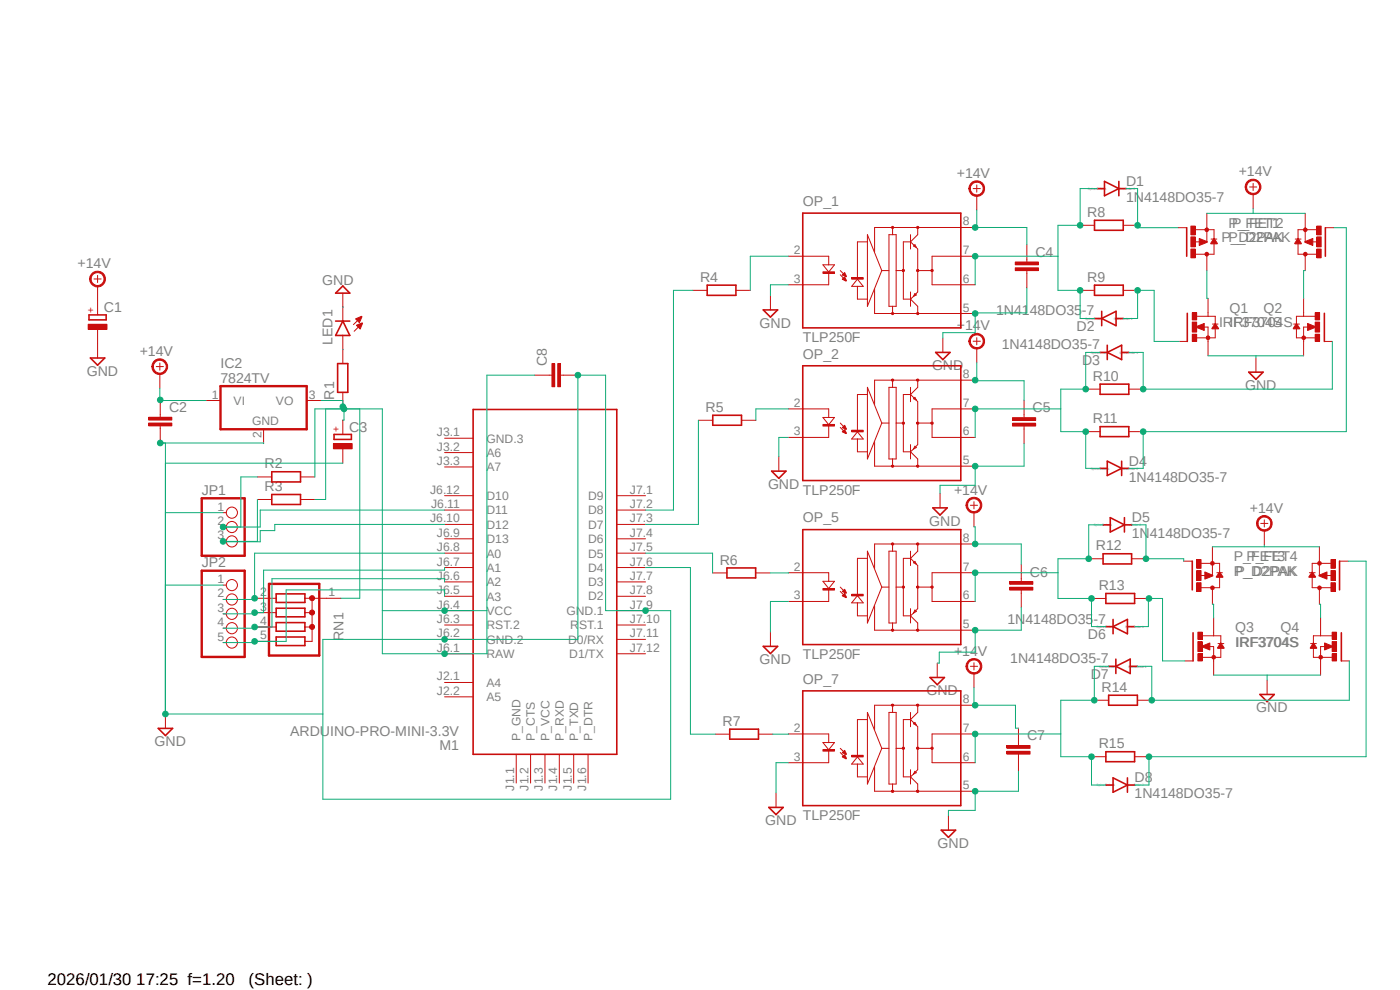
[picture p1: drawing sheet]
<svg xmlns="http://www.w3.org/2000/svg" width="297mm" height="210mm" viewBox="0 0 297 210" stroke-linecap="round" stroke-linejoin="round" font-family="sans-serif">
<defs><g id="words">
<g font-size="3.6">
<text x="10.1" y="209">2026/01/30 17:25 f=1.20</text>
<text x="52.7" y="209">(Sheet: )</text>
</g>
<g font-size="3" fill="#808080">
<text x="203" y="37.7">+14V</text>
<text x="238.9" y="39.4">D1</text>
<text x="262.8" y="37.4">+14V</text>
<text x="170.4" y="43.7">OP_1</text>
<text x="230.7" y="46">R8</text>
<text x="238.9" y="42.8">1N4148DO35-7</text>
<text x="259.1" y="51.4">P_D2PAK</text>
<text x="260.6" y="48.3">P_FET1</text>
<text x="261.4" y="48.3">P_FET2</text>
<text x="16.5" y="56.9">+14V</text>
<text x="148.5" y="59.8">R4</text>
<text x="219.7" y="54.5">C4</text>
<text x="230.7" y="59.8">R9</text>
<text x="68.4" y="60.5">GND</text>
<text x="22.1" y="66.3">C1</text>
<text x="161.2" y="69.6">GND</text>
<text x="203" y="70.1">+14V</text>
<text x="211.3" y="66.9">1N4148DO35-7</text>
<text x="228.4" y="70.3">D2</text>
<text x="260.9" y="69.4">IRF3704S</text>
<text x="260.9" y="66.3">Q1</text>
<text x="268" y="66.3">Q2</text>
<text x="29.6" y="75.5">+14V</text>
<text x="70.6" y="73.2" transform="rotate(-90 70.6 73.2)">LED1</text>
<text x="116" y="77.7" transform="rotate(-90 116 77.7)">C8</text>
<text x="170.4" y="72.6">TLP250F</text>
<text x="170.4" y="76.1">OP_2</text>
<text x="212.5" y="74.1">1N4148DO35-7</text>
<text x="229.6" y="77.5">D3</text>
<text x="18.4" y="79.8">GND</text>
<text x="46.8" y="81.2">7824TV</text>
<text x="46.8" y="78.1">IC2</text>
<text x="197.7" y="78.6">GND</text>
<text x="231.9" y="80.8">R10</text>
<text x="264.2" y="82.8">GND</text>
<text x="35.9" y="87.5">C2</text>
<text x="70.9" y="84.8" transform="rotate(-90 70.9 84.8)">R1</text>
<text x="149.7" y="87.4">R5</text>
<text x="219.1" y="87.5">C5</text>
<text x="231.9" y="89.8">R11</text>
<text x="74.1" y="91.6">C3</text>
<text x="56.1" y="99.4">R2</text>
<text x="239.5" y="98.8">D4</text>
<text x="42.8" y="104.9">JP1</text>
<text x="56.1" y="104.2">R3</text>
<text x="162.9" y="103.8">GND</text>
<text x="170.4" y="105">TLP250F</text>
<text x="202.4" y="104.9">+14V</text>
<text x="239.5" y="102.2">1N4148DO35-7</text>
<text x="170.4" y="110.8">OP_5</text>
<text x="197.1" y="111.5">GND</text>
<text x="240.1" y="110.8">D5</text>
<text x="265.2" y="108.8">+14V</text>
<text x="152.7" y="119.8">R6</text>
<text x="232.5" y="116.8">R12</text>
<text x="240.1" y="114.1">1N4148DO35-7</text>
<text x="261.8" y="119">P_FET3</text>
<text x="264.4" y="119">P_FET4</text>
<text x="42.8" y="120.4">JP2</text>
<text x="218.5" y="122.3">C6</text>
<text x="233.1" y="125.1">R13</text>
<text x="261.8" y="122.1">P_D2PAK</text>
<text x="72.9" y="135.9" transform="rotate(-90 72.9 135.9)">RN1</text>
<text x="213.7" y="132.3">1N4148DO35-7</text>
<text x="230.8" y="135.6">D6</text>
<text x="262" y="137.2">IRF3704S</text>
<text x="262" y="134.1">Q3</text>
<text x="271.7" y="134.1">Q4</text>
<text x="161.2" y="140.9">GND</text>
<text x="170.4" y="139.8">TLP250F</text>
<text x="202.4" y="139.1">+14V</text>
<text x="214.3" y="140.7">1N4148DO35-7</text>
<text x="170.4" y="145">OP_7</text>
<text x="196.6" y="147.5">GND</text>
<text x="231.4" y="144">D7</text>
<text x="233.7" y="146.7">R14</text>
<text x="153.3" y="153.9">R7</text>
<text x="266.5" y="151.1">GND</text>
<text x="32.8" y="158.3">GND</text>
<text x="61.6" y="156">ARDUINO-PRO-MINI-3.3V</text>
<text x="93.2" y="159.1">M1</text>
<text x="217.9" y="157.1">C7</text>
<text x="233.1" y="158.7">R15</text>
<text x="240.7" y="165.9">D8</text>
<text x="170.4" y="173.9">TLP250F</text>
<text x="240.7" y="169.3">1N4148DO35-7</text>
<text x="162.3" y="175.1">GND</text>
<text x="198.9" y="179.9">GND</text>
</g>
<g font-size="2.6" fill="#808080">
<text x="204.3" y="47.8">8</text>
<text x="168.4" y="53.9">2</text>
<text x="204.3" y="53.9">7</text>
<text x="168.4" y="60">3</text>
<text x="204.3" y="60">6</text>
<text x="204.3" y="66.1">5</text>
<text x="204.3" y="80.2">8</text>
<text x="44.9" y="84.5">1</text>
<text x="49.6" y="85.9">VI</text>
<text x="58.5" y="85.9">VO</text>
<text x="65.5" y="84.5">3</text>
<text x="168.4" y="86.3">2</text>
<text x="204.3" y="86.3">7</text>
<text x="53.5" y="90.2">GND</text>
<text x="55.5" y="92.9" transform="rotate(-90 55.5 92.9)">2</text>
<text x="92.7" y="95.6">J3.2</text>
<text x="92.7" y="92.5">J3.1</text>
<text x="103.2" y="93.9">GND.3</text>
<text x="168.4" y="92.4">3</text>
<text x="204.3" y="92.4">6</text>
<text x="92.7" y="98.6">J3.3</text>
<text x="103.2" y="100">A7</text>
<text x="103.2" y="96.9">A6</text>
<text x="204.3" y="98.5">5</text>
<text x="91.2" y="104.7">J6.12</text>
<text x="91.4" y="107.8">J6.11</text>
<text x="103.2" y="106.1">D10</text>
<text x="124.8" y="106.1">D9</text>
<text x="133.6" y="107.8">J7.2</text>
<text x="133.6" y="104.7">J7.1</text>
<text x="46.1" y="108.3">1</text>
<text x="46.1" y="111.4">2</text>
<text x="91.2" y="110.8">J6.10</text>
<text x="92.7" y="113.9">J6.9</text>
<text x="103.2" y="112.2">D12</text>
<text x="103.2" y="109.1">D11</text>
<text x="124.8" y="112.2">D7</text>
<text x="124.8" y="109.1">D8</text>
<text x="133.6" y="113.9">J7.4</text>
<text x="133.6" y="110.8">J7.3</text>
<text x="46.1" y="114.4">3</text>
<text x="92.7" y="120">J6.7</text>
<text x="92.7" y="116.9">J6.8</text>
<text x="103.2" y="118.3">A0</text>
<text x="103.2" y="115.2">D13</text>
<text x="124.8" y="118.3">D5</text>
<text x="124.8" y="115.2">D6</text>
<text x="133.6" y="120">J7.6</text>
<text x="133.6" y="116.9">J7.5</text>
<text x="204.3" y="115">8</text>
<text x="46.1" y="123.7">1</text>
<text x="92.7" y="123">J6.6</text>
<text x="103.2" y="124.4">A2</text>
<text x="103.2" y="121.3">A1</text>
<text x="124.8" y="124.3">D3</text>
<text x="124.8" y="121.3">D4</text>
<text x="133.6" y="123">J7.7</text>
<text x="168.4" y="121.1">2</text>
<text x="204.3" y="121.1">7</text>
<text x="46.1" y="126.7">2</text>
<text x="46.1" y="129.8">3</text>
<text x="55.2" y="126.5">2</text>
<text x="55.2" y="129.5">3</text>
<text x="69.7" y="126.5">1</text>
<text x="92.7" y="129.1">J6.4</text>
<text x="92.7" y="126.1">J6.5</text>
<text x="103.2" y="130.5">VCC</text>
<text x="103.2" y="127.4">A3</text>
<text x="120.2" y="130.4">GND.1</text>
<text x="124.8" y="127.4">D2</text>
<text x="133.6" y="129.1">J7.9</text>
<text x="133.6" y="126.1">J7.8</text>
<text x="168.4" y="127.2">3</text>
<text x="204.3" y="127.2">6</text>
<text x="46.1" y="132.8">4</text>
<text x="46.1" y="135.9">5</text>
<text x="55.2" y="132.5">4</text>
<text x="55.2" y="135.6">5</text>
<text x="92.7" y="135.2">J6.2</text>
<text x="92.7" y="132.2">J6.3</text>
<text x="103.2" y="136.5">GND.2</text>
<text x="103.2" y="133.5">RST.2</text>
<text x="120.5" y="136.5">D0/RX</text>
<text x="121" y="133.5">RST.1</text>
<text x="133.6" y="135.2">J7.11</text>
<text x="133.6" y="132.2">J7.10</text>
<text x="204.3" y="133.3">5</text>
<text x="92.7" y="138.3">J6.1</text>
<text x="103.2" y="139.6">RAW</text>
<text x="120.8" y="139.6">D1/TX</text>
<text x="133.6" y="138.3">J7.12</text>
<text x="92.7" y="144.4">J2.1</text>
<text x="92.7" y="147.4">J2.2</text>
<text x="103.2" y="145.7">A4</text>
<text x="103.2" y="148.7">A5</text>
<text x="204.3" y="149.2">8</text>
<text x="168.4" y="155.3">2</text>
<text x="204.3" y="155.3">7</text>
<text x="110.4" y="157.2" transform="rotate(-90 110.4 157.2)">P_GND</text>
<text x="113.5" y="157.2" transform="rotate(-90 113.5 157.2)">P_CTS</text>
<text x="116.5" y="157.2" transform="rotate(-90 116.5 157.2)">P_VCC</text>
<text x="119.6" y="157.2" transform="rotate(-90 119.6 157.2)">P_RXD</text>
<text x="122.6" y="157.2" transform="rotate(-90 122.6 157.2)">P_TXD</text>
<text x="125.7" y="157.2" transform="rotate(-90 125.7 157.2)">P_DTR</text>
<text x="168.4" y="161.3">3</text>
<text x="204.3" y="161.3">6</text>
<text x="109.1" y="167.7" transform="rotate(-90 109.1 167.7)">J1.1</text>
<text x="112.1" y="167.7" transform="rotate(-90 112.1 167.7)">J1.2</text>
<text x="115.2" y="167.7" transform="rotate(-90 115.2 167.7)">J1.3</text>
<text x="118.2" y="167.7" transform="rotate(-90 118.2 167.7)">J1.4</text>
<text x="121.3" y="167.7" transform="rotate(-90 121.3 167.7)">J1.5</text>
<text x="124.3" y="167.7" transform="rotate(-90 124.3 167.7)">J1.6</text>
<text x="204.3" y="167.4">5</text>
</g>
<g font-size="2.1" fill="#c90d0c">
<text x="20" y="66.3" transform="rotate(-90 20 66.3)">+</text>
<text x="72" y="91.7" transform="rotate(-90 72 91.7)">+</text>
</g>
<g font-size=".7" fill="#808080">
<text x="230.8" y="40.3">SpiceOrder 1</text>
<text x="236.9" y="40.3">SpiceOrder 2</text>
<text x="230.2" y="67.8">SpiceOrder 2</text>
<text x="236.3" y="67.8">SpiceOrder 1</text>
<text x="231.4" y="75">SpiceOrder 2</text>
<text x="237.5" y="75">SpiceOrder 1</text>
<text x="231.4" y="99.6">SpiceOrder 1</text>
<text x="237.5" y="99.6">SpiceOrder 2</text>
<text x="232" y="111.6">SpiceOrder 1</text>
<text x="238.1" y="111.6">SpiceOrder 2</text>
<text x="232.6" y="133.2">SpiceOrder 2</text>
<text x="238.7" y="133.2">SpiceOrder 1</text>
<text x="233.2" y="141.6">SpiceOrder 2</text>
<text x="239.3" y="141.6">SpiceOrder 1</text>
<text x="232.6" y="166.8">SpiceOrder 1</text>
<text x="238.7" y="166.8">SpiceOrder 2</text>
</g>
</g></defs>
<path d="M15.7 34.3l275.8 146.4M291.5 34.3l-275.8 146.4" fill="none" stroke="#fff" stroke-width=".21"/>
<path d="M18.9 66.8h3.6v1.1h-3.6z" fill="none" stroke="#c90d0c" stroke-width=".34"/>
<path d="M18.7 68.8h4v1.1h-4z" fill-rule="evenodd" fill="#c90d0c"/>
<g fill="none" stroke="#c90d0c" stroke-width=".21">
<path d="M19.9 59.2h1.6M20.7 58.4v1.5M18.7 68.8h4v1.1h-4zM20.7 63.8v3M20.7 69.8v3.1M47.3 108.8h.7M47.3 111.8h.7M47.3 114.9h.7M47.3 124.1h.7M47.3 127.2h.7M47.3 130.2h.7M47.3 133.3h.7"/>
<path d="M47.3 136.3h.7"/>
<circle cx="49.2" cy="108.8" r="1.18"/>
<circle cx="49.2" cy="114.9" r="1.18"/>
<circle cx="49.2" cy="111.8" r="1.18"/>
<circle cx="49.2" cy="133.3" r="1.18"/>
<circle cx="49.2" cy="127.2" r="1.18"/>
<circle cx="49.2" cy="130.2" r="1.18"/>
<circle cx="49.2" cy="124.1" r="1.18"/>
<circle cx="49.2" cy="136.3" r="1.18"/>
</g>
<path d="M42.8 105.7h9.1v12.2h-9.1zM42.8 121.1h9.1v18.3h-9.1z" fill="none" stroke="#c90d0c" stroke-width=".51"/>
<path d="M19.8 57.8a1.69 1.69 0 0 1 2.5 .8 1.69 1.69 0 0 1-1.3 2.3 1.69 1.69 0 0 1-2-1.7h.3a1.38 1.38 0 0 1 1.9-1.3 1.38 1.38 0 0 1 .4 2.3 1.38 1.38 0 0 1-2.2-.6l-.1-.4h-.3l.1-.6z" fill-rule="evenodd" fill="#c90d0c"/>
<g fill="none" stroke="#c90d0c" stroke-width=".21">
<path d="M19.8 57.8a1.69 1.69 0 0 1 2.5 .8 1.69 1.69 0 0 1-1.3 2.3 1.69 1.69 0 0 1-2-1.7h.3a1.38 1.38 0 0 1 1.9-1.3 1.38 1.38 0 0 1 .4 2.3 1.38 1.38 0 0 1-2.2-.6l-.1-.4h-.3l.1-.6zM20.7 60.7v3.1M20.7 72.9v3M34 87.9v.6M34 90.3v.6M94.3 99.1h6.1M94.3 96h6.1M94.3 93h6.1M94.3 117.3h6.1M94.3 114.3h6.1M94.3 111.3h6.1M94.3 108.2h6.1"/>
<path d="M94.3 105.2h6.1M130.9 117.3h6M130.9 114.3h6M130.9 111.3h6M130.9 108.2h6M130.9 105.2h6M94.3 138.7h6.1M94.3 135.6h6.1M94.3 132.6h6.1M94.3 129.5h6.1M94.3 126.5h6.1M94.3 123.4h6.1"/>
<path d="M94.3 120.4h6.1M130.9 138.7h6M130.9 135.6h6M130.9 132.6h6M130.9 129.5h6M130.9 126.5h6M130.9 123.4h6M130.9 120.4h6M94.3 144.8h6.1M94.3 147.8h6.1M109.5 160v6.1M112.6 160v6.1"/>
<path d="M115.6 160v6.1M118.7 160v6.1M121.7 160v6.1M124.8 160v6.1"/>
</g>
<path d="M19.2 75.9h3l-1.5 1.6zM100.4 86.9h30.5v73.1h-30.5z" fill="none" stroke="#c90d0c" stroke-width=".34"/>
<path d="M31.5 89.7h4.9v.6h-4.9z" fill-rule="evenodd" fill="#c90d0c"/>
<path d="M31.5 89.7h4.9v.6h-4.9z" fill="none" stroke="#c90d0c" stroke-width=".21"/>
<path d="M31.5 88.5h4.9v.6h-4.9z" fill-rule="evenodd" fill="#c90d0c"/>
<path d="M33.1 77.8h1.6M33.9 77v1.5M31.5 88.5h4.9v.6h-4.9zM34 84.8v3.1M34 90.9v3.1" fill="none" stroke="#c90d0c" stroke-width=".21"/>
<path d="M32.6 76.8a1.69 1.69 0 0 1 2.7 0 1.69 1.69 0 0 1-.9 2.6 1.69 1.69 0 0 1-2.2-1.6h.3a1.38 1.38 0 0 1 1.9-1.3 1.38 1.38 0 0 1 .4 2.3 1.38 1.38 0 0 1-2.2-.6l-.1-.4h-.3z" fill-rule="evenodd" fill="#c90d0c"/>
<path d="M32.6 76.8a1.69 1.69 0 0 1 2.7 0 1.69 1.69 0 0 1-.9 2.6 1.69 1.69 0 0 1-2.2-1.6h.3a1.38 1.38 0 0 1 1.9-1.3 1.38 1.38 0 0 1 .4 2.3 1.38 1.38 0 0 1-2.2-.6l-.1-.4h-.3zM33.9 79.3v3M72.7 65.1v3M72.7 71.2v3M76.7 67.2l-1.7 1.7M76.8 68.6l-1.7 1.7M35.1 151.5v3" fill="none" stroke="#c90d0c" stroke-width=".21"/>
<path d="M71.2 68.1h3M72.7 68.1l1.5 3.1h-3zM33.6 154.5h3l-1.5 1.5z" fill="none" stroke="#c90d0c" stroke-width=".34"/>
<path d="M75.6 69l1.2-.5 .1 .1-.5 1.2z" fill-rule="evenodd" fill="#c90d0c"/>
<path d="M75.6 69l1.2-.5 .1 .1-.5 1.2z" fill="none" stroke="#c90d0c" stroke-width=".21"/>
<path d="M75.4 67.6l1.3-.5 .1 .1-.6 1.3z" fill-rule="evenodd" fill="#c90d0c"/>
<path d="M72.7 62.2v3M75.4 67.6l1.3-.5 .1 .1-.6 1.3z" fill="none" stroke="#c90d0c" stroke-width=".21"/>
<path d="M71.2 62.2l1.5-1.5 1.5 1.5zM70.9 92.2h3.6v1h-3.6z" fill="none" stroke="#c90d0c" stroke-width=".34"/>
<path d="M70.7 94.1h4v1.1h-4z" fill-rule="evenodd" fill="#c90d0c"/>
<g fill="none" stroke="#c90d0c" stroke-width=".21">
<path d="M170.3 54.4h5.5v1.8M174.6 56.2h2.4l-1.2 1.5zM175.8 58v2.4h-5.5M178.3 58.3l1.2 1.2M178.3 57.4l1.2 1.2M181.9 59.2l1.2 1.5h-2.4zM184 51.3h-2.1v7.9M184 49.8l3.1 7.6-3.1 7.6zM187.1 57.4h1.5M188.6 49.8h1.5v15.2h-1.5zM189.4 48.3v1.5M190.1 57.4h1.5"/>
<path d="M193.2 51.3h-1.6v12.2h1.6M193.2 49.8v3M193.2 51.3l1.2 1.2M193.8 52.2l.3-.3 .3 .6zM194.4 52.5l.3 .3v9.1l-.9 1M194.7 57.4h3M194.7 48.3v1.5l-1.5 1.5M203.8 48.3h-18.3v5.1M203.8 54.4h-6.1v6h6.1M181.9 60.7v2.8h2.1M185.5 61.3v5.2h18.3M189.4 65v1.5"/>
<path d="M193.2 61.9v3.1M193.2 63.5l1.5 1.5v1.5M193.8 62.9l-.6 .6M194.1 62.3l.3 .3-.6 .3zM70.7 94.1h4v1.1h-4zM72.7 89.1v3.1M72.7 95.2v3.1"/>
</g>
<path d="M170.3 45.2h33.5v24.4h-33.5z" fill="none" stroke="#c90d0c" stroke-width=".34"/>
<path d="M197.6 57.2h.3v.4h-.3l-.1-.2h.3h-.3z" fill-rule="evenodd" fill="#c90d0c"/>
<path d="M197.6 57.2h.3v.4h-.3l-.1-.2h.3h-.3z" fill="none" stroke="#c90d0c" stroke-width=".21"/>
<path d="M194.5 48.1h.4v.3h-.4l-.1-.1h.4h-.4z" fill-rule="evenodd" fill="#c90d0c"/>
<path d="M194.5 48.1h.4v.3h-.4l-.1-.1h.4h-.4z" fill="none" stroke="#c90d0c" stroke-width=".21"/>
<path d="M194.5 66.3h.4v.4h-.4l-.1-.2h.4h-.4z" fill-rule="evenodd" fill="#c90d0c"/>
<path d="M194.5 66.3h.4v.4h-.4l-.1-.2h.4h-.4z" fill="none" stroke="#c90d0c" stroke-width=".21"/>
<path d="M189.2 66.3h.3v.4h-.3l-.1-.2h.3h-.3z" fill-rule="evenodd" fill="#c90d0c"/>
<path d="M189.2 66.3h.3v.4h-.3l-.1-.2h.3h-.3z" fill="none" stroke="#c90d0c" stroke-width=".21"/>
<path d="M191.5 57.2h.3v.4h-.3l-.1-.2h.3h-.3z" fill-rule="evenodd" fill="#c90d0c"/>
<path d="M191.5 57.2h.3v.4h-.3l-.1-.2h.3h-.3z" fill="none" stroke="#c90d0c" stroke-width=".21"/>
<path d="M189.2 48.1h.3v.3h-.3l-.1-.1h.3h-.3z" fill-rule="evenodd" fill="#c90d0c"/>
<path d="M189.2 48.1h.3v.3h-.3l-.1-.1h.3h-.3z" fill="none" stroke="#c90d0c" stroke-width=".21"/>
<path d="M194.5 57.2h.4v.4h-.4l-.1-.2h.4h-.4z" fill-rule="evenodd" fill="#c90d0c"/>
<path d="M167.3 54.4h3M174.6 57.7h2.4v.3h-2.4zM180.7 58.9h2.4v.3h-2.4zM194.5 57.2h.4v.4h-.4l-.1-.2h.4h-.4zM203.8 54.4h3.1M203.8 48.3h3.1M167.3 60.4h3M203.8 60.4h3.1M203.8 66.5h3.1" fill="none" stroke="#c90d0c" stroke-width=".21"/>
<path d="M174.6 57.8h2.4M180.7 59.1h2.4" fill="none" stroke="#c90d0c" stroke-width=".34"/>
<path d="M178.7 59.2l.5-.4 .4 .7-.1 .1z" fill-rule="evenodd" fill="#c90d0c"/>
<path d="M178.7 59.2l.5-.4 .4 .7-.1 .1z" fill="none" stroke="#c90d0c" stroke-width=".21"/>
<path d="M178.7 58.3l.5-.5 .4 .8-.1 .1z" fill-rule="evenodd" fill="#c90d0c"/>
<g fill="none" stroke="#c90d0c" stroke-width=".21">
<path d="M178.7 58.3l.5-.5 .4 .8-.1 .1zM170.3 86.7h5.5v1.9M174.6 88.6h2.4l-1.2 1.5zM175.8 90.4v2.4h-5.5M178.3 90.7l1.2 1.2M178.3 89.7l1.2 1.3M181.9 91.6l1.2 1.5h-2.4zM181.9 93.1v2.7h2.1M184 83.7h-2.1v7.9M184 82.2l3.1 7.5-3.1 7.7zM185.5 93.7v5.2h18.3M187.1 89.7h1.5"/>
<path d="M188.6 82.2h1.5v15.2h-1.5zM189.4 80.6v1.6M189.4 97.4v1.5M190.1 89.7h1.5M193.2 83.7h-1.6v12.1h1.6M193.2 82.2v3M193.2 94.3v3.1M193.2 83.7l1.2 1.2M193.2 95.8l1.5 1.6v1.5M193.8 95.2l-.6 .6M193.8 84.6l.3-.3 .3 .6zM194.1 94.7l.3 .3-.6 .2z"/>
<path d="M194.4 84.9l.3 .3v9.1l-.9 .9M194.7 89.7h3M194.7 80.6v1.6l-1.5 1.5M203.8 80.6h-18.3v5.2M203.8 86.7h-6.1v6.1h6.1"/>
</g>
<path d="M170.3 77.6h33.5v24.3h-33.5z" fill="none" stroke="#c90d0c" stroke-width=".34"/>
<path d="M197.6 89.6h.3v.4h-.3l-.1-.3h.3h-.3z" fill-rule="evenodd" fill="#c90d0c"/>
<path d="M197.6 89.6h.3v.4h-.3l-.1-.3h.3h-.3z" fill="none" stroke="#c90d0c" stroke-width=".21"/>
<path d="M194.5 80.5h.4v.3h-.4l-.1-.2h.4h-.4z" fill-rule="evenodd" fill="#c90d0c"/>
<path d="M194.5 80.5h.4v.3h-.4l-.1-.2h.4h-.4z" fill="none" stroke="#c90d0c" stroke-width=".21"/>
<path d="M194.5 98.7h.4v.4h-.4l-.1-.2h.4h-.4z" fill-rule="evenodd" fill="#c90d0c"/>
<path d="M194.5 98.7h.4v.4h-.4l-.1-.2h.4h-.4z" fill="none" stroke="#c90d0c" stroke-width=".21"/>
<path d="M189.2 98.7h.3v.4h-.3l-.1-.2h.3h-.3z" fill-rule="evenodd" fill="#c90d0c"/>
<path d="M189.2 98.7h.3v.4h-.3l-.1-.2h.3h-.3z" fill="none" stroke="#c90d0c" stroke-width=".21"/>
<path d="M191.5 89.6h.3v.4h-.3l-.1-.3h.3h-.3z" fill-rule="evenodd" fill="#c90d0c"/>
<path d="M191.5 89.6h.3v.4h-.3l-.1-.3h.3h-.3z" fill="none" stroke="#c90d0c" stroke-width=".21"/>
<path d="M189.2 80.5h.3v.3h-.3l-.1-.2h.3h-.3z" fill-rule="evenodd" fill="#c90d0c"/>
<path d="M189.2 80.5h.3v.3h-.3l-.1-.2h.3h-.3z" fill="none" stroke="#c90d0c" stroke-width=".21"/>
<path d="M194.5 89.6h.4v.4h-.4l-.1-.3h.4h-.4z" fill-rule="evenodd" fill="#c90d0c"/>
<path d="M167.3 86.7h3M167.3 92.8h3M174.6 90h2.4v.4h-2.4zM180.7 91.3h2.4v.3h-2.4zM194.5 89.6h.4v.4h-.4l-.1-.3h.4h-.4zM203.8 86.7h3.1M203.8 92.8h3.1M203.8 80.6h3.1M203.8 98.9h3.1" fill="none" stroke="#c90d0c" stroke-width=".21"/>
<path d="M174.6 90.2h2.4M180.7 91.4h2.4" fill="none" stroke="#c90d0c" stroke-width=".34"/>
<path d="M178.7 91.6l.5-.5 .4 .8-.1 .1z" fill-rule="evenodd" fill="#c90d0c"/>
<path d="M178.7 91.6l.5-.5 .4 .8-.1 .1z" fill="none" stroke="#c90d0c" stroke-width=".21"/>
<path d="M178.7 90.7l.5-.5 .4 .8-.1 .1z" fill-rule="evenodd" fill="#c90d0c"/>
<g fill="none" stroke="#c90d0c" stroke-width=".21">
<path d="M178.7 90.7l.5-.5 .4 .8-.1 .1zM184 118.4h-2.1v8M184 116.9l3.1 7.6-3.1 7.7zM188.6 116.9h1.5v15.3h-1.5zM189.4 115.4v1.5M193.2 118.4h-1.6v12.2h1.6M193.2 116.9v3.1M193.2 118.4l1.5 1.6v9.1l-.9 .9M194.1 119.1l.3 .6-.6-.3zM194.7 115.4v1.5l-1.5 1.5M203.8 115.4h-18.3v5.2M170.3 121.5h5.5v1.8"/>
<path d="M174.6 123.3h2.4l-1.2 1.5zM175.8 125.1v2.5h-5.5M178.3 125.5l1.2 1.2M178.3 124.5l1.2 1.3M181.9 126.4l1.2 1.5h-2.4zM181.9 127.9v2.7h2.1M185.5 128.5v5.2h18.3M187.1 124.5h1.5M189.4 132.2v1.5M190.1 124.5h1.5M193.2 129.1v3.1M193.2 130.6l1.5 1.6v1.5"/>
<path d="M193.8 130l-.6 .6M194.1 129.4l.3 .3-.6 .3zM194.7 124.5h3M203.8 121.5h-6.1v6.1h6.1"/>
</g>
<path d="M170.3 112.4h33.5v24.3h-33.5z" fill="none" stroke="#c90d0c" stroke-width=".34"/>
<path d="M197.6 124.4h.3v.3h-.3l-.1-.2h.3h-.3z" fill-rule="evenodd" fill="#c90d0c"/>
<path d="M197.6 124.4h.3v.3h-.3l-.1-.2h.3h-.3z" fill="none" stroke="#c90d0c" stroke-width=".21"/>
<path d="M194.5 115.2h.4v.4h-.4l-.1-.2h.4h-.4z" fill-rule="evenodd" fill="#c90d0c"/>
<path d="M194.5 115.2h.4v.4h-.4l-.1-.2h.4h-.4z" fill="none" stroke="#c90d0c" stroke-width=".21"/>
<path d="M194.5 133.5h.4v.4h-.4l-.1-.2h.4h-.4z" fill-rule="evenodd" fill="#c90d0c"/>
<path d="M194.5 133.5h.4v.4h-.4l-.1-.2h.4h-.4z" fill="none" stroke="#c90d0c" stroke-width=".21"/>
<path d="M189.2 133.5h.3v.4h-.3l-.1-.2h.3h-.3z" fill-rule="evenodd" fill="#c90d0c"/>
<path d="M189.2 133.5h.3v.4h-.3l-.1-.2h.3h-.3z" fill="none" stroke="#c90d0c" stroke-width=".21"/>
<path d="M191.5 124.4h.3v.3h-.3l-.1-.2h.3h-.3z" fill-rule="evenodd" fill="#c90d0c"/>
<path d="M191.5 124.4h.3v.3h-.3l-.1-.2h.3h-.3z" fill="none" stroke="#c90d0c" stroke-width=".21"/>
<path d="M189.2 115.2h.3v.4h-.3l-.1-.2h.3h-.3z" fill-rule="evenodd" fill="#c90d0c"/>
<path d="M189.2 115.2h.3v.4h-.3l-.1-.2h.3h-.3z" fill="none" stroke="#c90d0c" stroke-width=".21"/>
<path d="M194.5 124.4h.4v.3h-.4l-.1-.2h.4h-.4z" fill-rule="evenodd" fill="#c90d0c"/>
<path d="M203.8 115.4h3.1M167.3 121.5h3M167.3 127.6h3M174.6 124.8h2.4v.4h-2.4zM180.7 126.1h2.4v.3h-2.4zM194.5 124.4h.4v.3h-.4l-.1-.2h.4h-.4zM203.8 121.5h3.1M203.8 127.6h3.1M203.8 133.7h3.1" fill="none" stroke="#c90d0c" stroke-width=".21"/>
<path d="M174.6 125h2.4M180.7 126.2h2.4" fill="none" stroke="#c90d0c" stroke-width=".34"/>
<path d="M178.7 126.4l.5-.5 .4 .8-.1 .1z" fill-rule="evenodd" fill="#c90d0c"/>
<path d="M178.7 126.4l.5-.5 .4 .8-.1 .1z" fill="none" stroke="#c90d0c" stroke-width=".21"/>
<path d="M178.7 125.5l.5-.5 .4 .8-.1 .1z" fill-rule="evenodd" fill="#c90d0c"/>
<g fill="none" stroke="#c90d0c" stroke-width=".21">
<path d="M178.7 125.5l.5-.5 .4 .8-.1 .1zM170.3 155.7h5.5v1.8M174.6 157.5h2.4l-1.2 1.5zM175.8 159.3v2.5h-5.5M178.3 159.6l1.2 1.3M178.3 158.7l1.2 1.2M184 152.7h-2.1v7.9M184 151.1l3.1 7.6-3.1 7.6zM187.1 158.7h1.5M188.6 151.1h1.5v15.2h-1.5zM189.4 149.6v1.5M190.1 158.7h1.5"/>
<path d="M193.2 152.7h-1.6v12.1h1.6M193.2 151.1v3.1M193.2 152.7l1.2 1.1M193.8 153.5l.3-.3 .3 .6zM194.4 153.8l.3 .4v9.1l-.9 .9M194.7 158.7h3M194.7 149.6v1.5l-1.5 1.6M203.8 149.6h-18.3v5.2M203.8 155.7h-6.1v6.1h6.1M181.9 160.6l1.2 1.5h-2.4zM181.9 162.1v2.7h2.1M185.5 162.7v5.2h18.3"/>
<path d="M189.4 166.3v1.6M193.2 163.3v3M193.2 164.8l1.5 1.5v1.6M193.8 164.2l-.6 .6M194.1 163.6l.3 .3-.6 .3z"/>
</g>
<path d="M170.3 146.6h33.5v24.3h-33.5z" fill="none" stroke="#c90d0c" stroke-width=".34"/>
<path d="M197.6 158.5h.3v.4h-.3l-.1-.2h.3h-.3z" fill-rule="evenodd" fill="#c90d0c"/>
<path d="M197.6 158.5h.3v.4h-.3l-.1-.2h.3h-.3z" fill="none" stroke="#c90d0c" stroke-width=".21"/>
<path d="M194.5 149.4h.4v.4h-.4l-.1-.2h.4h-.4z" fill-rule="evenodd" fill="#c90d0c"/>
<path d="M194.5 149.4h.4v.4h-.4l-.1-.2h.4h-.4z" fill="none" stroke="#c90d0c" stroke-width=".21"/>
<path d="M194.5 167.7h.4v.4h-.4l-.1-.2h.4h-.4z" fill-rule="evenodd" fill="#c90d0c"/>
<path d="M194.5 167.7h.4v.4h-.4l-.1-.2h.4h-.4z" fill="none" stroke="#c90d0c" stroke-width=".21"/>
<path d="M189.2 167.7h.3v.4h-.3l-.1-.2h.3h-.3z" fill-rule="evenodd" fill="#c90d0c"/>
<path d="M189.2 167.7h.3v.4h-.3l-.1-.2h.3h-.3z" fill="none" stroke="#c90d0c" stroke-width=".21"/>
<path d="M191.5 158.5h.3v.4h-.3l-.1-.2h.3h-.3z" fill-rule="evenodd" fill="#c90d0c"/>
<path d="M191.5 158.5h.3v.4h-.3l-.1-.2h.3h-.3z" fill="none" stroke="#c90d0c" stroke-width=".21"/>
<path d="M189.2 149.4h.3v.4h-.3l-.1-.2h.3h-.3z" fill-rule="evenodd" fill="#c90d0c"/>
<path d="M189.2 149.4h.3v.4h-.3l-.1-.2h.3h-.3z" fill="none" stroke="#c90d0c" stroke-width=".21"/>
<path d="M194.5 158.5h.4v.4h-.4l-.1-.2h.4h-.4z" fill-rule="evenodd" fill="#c90d0c"/>
<path d="M167.3 155.7h3M174.6 159h2.4v.3h-2.4zM194.5 158.5h.4v.4h-.4l-.1-.2h.4h-.4zM203.8 155.7h3.1M203.8 149.6h3.1M167.3 161.8h3M180.7 160.2h2.4v.4h-2.4zM203.8 161.8h3.1M203.8 167.9h3.1" fill="none" stroke="#c90d0c" stroke-width=".21"/>
<path d="M174.6 159.2h2.4M180.7 160.4h2.4" fill="none" stroke="#c90d0c" stroke-width=".34"/>
<path d="M178.7 160.6l.5-.5 .4 .8-.1 .1z" fill-rule="evenodd" fill="#c90d0c"/>
<path d="M178.7 160.6l.5-.5 .4 .8-.1 .1z" fill="none" stroke="#c90d0c" stroke-width=".21"/>
<path d="M178.7 159.7l.5-.5 .4 .8-.1 .1z" fill-rule="evenodd" fill="#c90d0c"/>
<path d="M207.2 39.2v1.6M206.5 40h1.5M163.4 62.7v3M165.2 96.9v3M163.4 134.1v3M178.7 159.7l.5-.5 .4 .8-.1 .1zM164.6 168.2v3.1" fill="none" stroke="#c90d0c" stroke-width=".21"/>
<path d="M161.9 65.7h3.1l-1.6 1.6zM163.7 99.9h3.1l-1.6 1.6zM161.9 137.1h3.1l-1.6 1.5zM163.1 171.3h3.1l-1.6 1.5z" fill="none" stroke="#c90d0c" stroke-width=".34"/>
<path d="M206.3 38.6a1.69 1.69 0 0 1 2.5 .8 1.69 1.69 0 0 1-1.3 2.3 1.69 1.69 0 0 1-2-1.7h.4a1.37 1.37 0 0 1 2-1.1 1.37 1.37 0 0 1 .2 2.3 1.37 1.37 0 0 1-2.2-.8v-.4h-.4l.2-.5z" fill-rule="evenodd" fill="#c90d0c"/>
<path d="M206.3 38.6a1.69 1.69 0 0 1 2.5 .8 1.69 1.69 0 0 1-1.3 2.3 1.69 1.69 0 0 1-2-1.7h.4a1.37 1.37 0 0 1 2-1.1 1.37 1.37 0 0 1 .2 2.3 1.37 1.37 0 0 1-2.2-.8v-.4h-.4l.2-.5zM207.2 41.5v3.1M206.5 72.4h1.5M207.2 71.6v1.6" fill="none" stroke="#c90d0c" stroke-width=".21"/>
<path d="M206.3 71a1.69 1.69 0 0 1 2.5 .8 1.69 1.69 0 0 1-1.3 2.3 1.69 1.69 0 0 1-2-1.7h.4a1.37 1.37 0 0 1 2-1.2 1.37 1.37 0 0 1 .2 2.3 1.37 1.37 0 0 1-2.2-.7v-.4h-.4l.2-.6z" fill-rule="evenodd" fill="#c90d0c"/>
<path d="M206.3 71a1.69 1.69 0 0 1 2.5 .8 1.69 1.69 0 0 1-1.3 2.3 1.69 1.69 0 0 1-2-1.7h.4a1.37 1.37 0 0 1 2-1.2 1.37 1.37 0 0 1 .2 2.3 1.37 1.37 0 0 1-2.2-.7v-.4h-.4l.2-.6zM207.2 73.9v3.1M205.9 107.2h1.5M206.6 106.4v1.5" fill="none" stroke="#c90d0c" stroke-width=".21"/>
<path d="M205.3 106.1a1.68 1.68 0 0 1 2.7 .2 1.68 1.68 0 0 1-.9 2.5 1.68 1.68 0 0 1-2.2-1.6h.4a1.36 1.36 0 0 1 1.8-1.3 1.36 1.36 0 0 1 .6 2.1 1.36 1.36 0 0 1-2.2 0l-.2-.8h-.4l.1-.6z" fill-rule="evenodd" fill="#c90d0c"/>
<path d="M205.3 106.1a1.68 1.68 0 0 1 2.7 .2 1.68 1.68 0 0 1-.9 2.5 1.68 1.68 0 0 1-2.2-1.6h.4a1.36 1.36 0 0 1 1.8-1.3 1.36 1.36 0 0 1 .6 2.1 1.36 1.36 0 0 1-2.2 0l-.2-.8h-.4l.1-.6zM206.6 108.7v3.1M205.9 141.4h1.5M206.6 140.6v1.5" fill="none" stroke="#c90d0c" stroke-width=".21"/>
<path d="M205.7 140a1.69 1.69 0 0 1 2.5 .7 1.69 1.69 0 0 1-1.3 2.3 1.69 1.69 0 0 1-2-1.6h.4a1.36 1.36 0 0 1 1.8-1.3 1.36 1.36 0 0 1 .6 2.1 1.36 1.36 0 0 1-2.2 0l-.2-.8h-.4l.1-.6z" fill-rule="evenodd" fill="#c90d0c"/>
<path d="M217.8 55v.6M217.8 57.4v.6M205.7 140a1.69 1.69 0 0 1 2.5 .7 1.69 1.69 0 0 1-1.3 2.3 1.69 1.69 0 0 1-2-1.6h.4a1.36 1.36 0 0 1 1.8-1.3 1.36 1.36 0 0 1 .6 2.1 1.36 1.36 0 0 1-2.2 0l-.2-.8h-.4l.1-.6zM206.6 142.9v3" fill="none" stroke="#c90d0c" stroke-width=".21"/>
<path d="M215.4 56.8h4.9v.6h-4.9z" fill-rule="evenodd" fill="#c90d0c"/>
<path d="M215.4 56.8h4.9v.6h-4.9z" fill="none" stroke="#c90d0c" stroke-width=".21"/>
<path d="M215.4 55.6h4.9v.6h-4.9z" fill-rule="evenodd" fill="#c90d0c"/>
<path d="M215.4 55.6h4.9v.6h-4.9zM217.8 51.9v3.1M217.8 58v3.1M217.3 88v.6M217.3 90.4v.6" fill="none" stroke="#c90d0c" stroke-width=".21"/>
<path d="M214.8 89.8h4.9v.6h-4.9z" fill-rule="evenodd" fill="#c90d0c"/>
<path d="M214.8 89.8h4.9v.6h-4.9z" fill="none" stroke="#c90d0c" stroke-width=".21"/>
<path d="M214.8 88.6h4.9v.6h-4.9z" fill-rule="evenodd" fill="#c90d0c"/>
<path d="M214.8 88.6h4.9v.6h-4.9zM217.3 84.9v3.1M217.3 91v3.1M216.7 122.8v.6M216.7 125.2v.6" fill="none" stroke="#c90d0c" stroke-width=".21"/>
<path d="M214.2 124.6h4.9v.6h-4.9z" fill-rule="evenodd" fill="#c90d0c"/>
<path d="M214.2 124.6h4.9v.6h-4.9z" fill="none" stroke="#c90d0c" stroke-width=".21"/>
<path d="M214.2 123.4h4.9v.6h-4.9z" fill-rule="evenodd" fill="#c90d0c"/>
<path d="M216.7 119.7v3.1M214.2 123.4h4.9v.6h-4.9zM216.7 125.8v3.1M216.1 157.5v.7M216.1 160v.6" fill="none" stroke="#c90d0c" stroke-width=".21"/>
<path d="M213.6 159.4h4.9v.6h-4.9z" fill-rule="evenodd" fill="#c90d0c"/>
<path d="M213.6 159.4h4.9v.6h-4.9z" fill="none" stroke="#c90d0c" stroke-width=".21"/>
<path d="M213.6 158.2h4.9v.5h-4.9z" fill-rule="evenodd" fill="#c90d0c"/>
<g fill="none" stroke="#c90d0c" stroke-width=".21">
<path d="M200 71.7v3.1M250.2 72.4h1.7M253.9 67.1h3.9v1.6M255.2 69.4h1.1v3M256.3 66.3v.8M257.2 68.7h1.2M257.8 69.5v2.2h-4M199.4 104.7v3M198.8 140.7v3M213.6 158.2h4.9v.5h-4.9zM216.1 154.5v3M201.2 173.1v3"/>
<path d="M216.1 160.6v3"/>
</g>
<g fill="none" stroke="#c90d0c" stroke-width=".34">
<path d="M234.3 38.5l3.1 1.5-3.1 1.5zM237.4 38.5v3M232.8 40h1.5M237.4 40h1.5M198.5 74.8h3l-1.5 1.5zM232.2 67.6h1.5M233.4 74.8h1.5M233.7 67.6l3.1-1.6v3.1zM233.7 66v3.1M234.9 74.8l3.1-1.6v3.1zM234.9 73.2v3.1M236.8 67.6h1.5"/>
<path d="M238 74.8h1.5M251.9 66.5v5.9M233.4 99.4h1.5M234.9 97.8l3.1 1.6-3.1 1.5zM238 97.8v3.1M238 99.4h1.5M197.9 107.7h3.1l-1.6 1.6zM197.3 143.7h3.1l-1.6 1.5zM199.7 176.1h3l-1.5 1.5z"/>
</g>
<path d="M256 71.4l.3-.2 .3 .2v.5l-.3 .2-.3-.2z" fill-rule="evenodd" fill="#c90d0c"/>
<path d="M256 71.4l.3-.2 .3 .2v.5l-.3 .2-.3-.2z" fill="none" stroke="#c90d0c" stroke-width=".21"/>
<path d="M252.9 70.9h1v1.5h-1z" fill-rule="evenodd" fill="#c90d0c"/>
<path d="M252.9 70.9h1v1.5h-1z" fill="none" stroke="#c90d0c" stroke-width=".21"/>
<path d="M252.9 66.3h1v1.6h-1z" fill-rule="evenodd" fill="#c90d0c"/>
<path d="M252.9 66.3h1v1.6h-1z" fill="none" stroke="#c90d0c" stroke-width=".21"/>
<path d="M252.9 68.3h1v2.1h-1z" fill-rule="evenodd" fill="#c90d0c"/>
<path d="M252.9 68.3h1v2.1h-1zM256.3 63.3v3M256.3 72.4v3.1" fill="none" stroke="#c90d0c" stroke-width=".21"/>
<path d="M253.7 69.3l1.8-.7v1.5l-1.8-.7z" fill-rule="evenodd" fill="#c90d0c"/>
<path d="M253.7 69.3l1.8-.7v1.5l-1.8-.7z" fill="none" stroke="#c90d0c" stroke-width=".21"/>
<path d="M257.8 68.6l.7 1.2h-1.4z" fill-rule="evenodd" fill="#c90d0c"/>
<path d="M257.8 68.6l.7 1.2h-1.4zM274.4 68.7h1.3M275 69.5v2.2h4M276.6 66.3v.8M277.7 69.4h-1.1v3M279 67.1h-4v1.6M281 72.4h1.7" fill="none" stroke="#c90d0c" stroke-width=".21"/>
<path d="M281 66.5v5.9" fill="none" stroke="#c90d0c" stroke-width=".34"/>
<path d="M276.3 71.4l.3-.2 .3 .2 .1 .3-.1 .2-.3 .2-.3-.2-.1-.2z" fill-rule="evenodd" fill="#c90d0c"/>
<path d="M276.3 71.4l.3-.2 .3 .2 .1 .3-.1 .2-.3 .2-.3-.2-.1-.2z" fill="none" stroke="#c90d0c" stroke-width=".21"/>
<path d="M279 70.9h1v1.5h-1z" fill-rule="evenodd" fill="#c90d0c"/>
<path d="M279 70.9h1v1.5h-1z" fill="none" stroke="#c90d0c" stroke-width=".21"/>
<path d="M279 66.3h1v1.6h-1z" fill-rule="evenodd" fill="#c90d0c"/>
<path d="M279 66.3h1v1.6h-1z" fill="none" stroke="#c90d0c" stroke-width=".21"/>
<path d="M279 68.3h1v2.1h-1z" fill-rule="evenodd" fill="#c90d0c"/>
<path d="M276.6 63.3v3M276.6 72.4v3.1M279 68.3h1v2.1h-1z" fill="none" stroke="#c90d0c" stroke-width=".21"/>
<path d="M277.4 68.6l1.7 .7v.1l-1.7 .7z" fill-rule="evenodd" fill="#c90d0c"/>
<path d="M277.4 68.6l1.7 .7v.1l-1.7 .7z" fill="none" stroke="#c90d0c" stroke-width=".21"/>
<path d="M275 68.6l.7 1.2h-1.3z" fill-rule="evenodd" fill="#c90d0c"/>
<path d="M275 68.6l.7 1.2h-1.3zM255.1 134.9h3.9v1.6M256.4 137.2h1.1v3M257.5 134.1v.8M258.4 136.5h1.2M259 137.3v2.1h-3.9M251.4 140.2h1.7" fill="none" stroke="#c90d0c" stroke-width=".21"/>
<path d="M253.1 134.2v6" fill="none" stroke="#c90d0c" stroke-width=".34"/>
<path d="M257.2 139.1l.3-.1 .3 .1 .1 .3-.1 .3-.3 .1-.3-.1-.1-.3z" fill-rule="evenodd" fill="#c90d0c"/>
<path d="M257.2 139.1l.3-.1 .3 .1 .1 .3-.1 .3-.3 .1-.3-.1-.1-.3z" fill="none" stroke="#c90d0c" stroke-width=".21"/>
<path d="M254.1 138.7h1v1.5h-1z" fill-rule="evenodd" fill="#c90d0c"/>
<path d="M254.1 138.7h1v1.5h-1z" fill="none" stroke="#c90d0c" stroke-width=".21"/>
<path d="M254.1 134.1h1v1.5h-1z" fill-rule="evenodd" fill="#c90d0c"/>
<path d="M254.1 134.1h1v1.5h-1z" fill="none" stroke="#c90d0c" stroke-width=".21"/>
<path d="M254.1 136.1h1v2.1h-1z" fill-rule="evenodd" fill="#c90d0c"/>
<path d="M254.1 136.1h1v2.1h-1zM257.5 131.1v3M257.5 140.2v3" fill="none" stroke="#c90d0c" stroke-width=".21"/>
<path d="M255 137.1l1.7-.7v1.5l-1.7-.7z" fill-rule="evenodd" fill="#c90d0c"/>
<path d="M255 137.1l1.7-.7v1.5l-1.7-.7z" fill="none" stroke="#c90d0c" stroke-width=".21"/>
<path d="M259 136.4l.7 1.1h-1.4z" fill-rule="evenodd" fill="#c90d0c"/>
<path d="M259 136.4l.7 1.1h-1.4zM278 136.5h1.3M278.6 137.3v2.1h4M280.2 134.1v.8M281.3 137.2h-1.1v3M282.6 134.9h-4v1.6M284.6 140.2h1.7" fill="none" stroke="#c90d0c" stroke-width=".21"/>
<path d="M284.6 134.2v6" fill="none" stroke="#c90d0c" stroke-width=".34"/>
<path d="M279.9 139.1l.3-.1 .3 .1 .1 .3-.1 .3-.3 .1-.3-.1-.1-.3z" fill-rule="evenodd" fill="#c90d0c"/>
<path d="M279.9 139.1l.3-.1 .3 .1 .1 .3-.1 .3-.3 .1-.3-.1-.1-.3z" fill="none" stroke="#c90d0c" stroke-width=".21"/>
<path d="M282.6 138.7h.9v1.5h-.9z" fill-rule="evenodd" fill="#c90d0c"/>
<path d="M282.6 138.7h.9v1.5h-.9z" fill="none" stroke="#c90d0c" stroke-width=".21"/>
<path d="M282.6 134.1h.9v1.5h-.9z" fill-rule="evenodd" fill="#c90d0c"/>
<path d="M282.6 134.1h.9v1.5h-.9z" fill="none" stroke="#c90d0c" stroke-width=".21"/>
<path d="M282.6 136.1h.9v2.1h-.9z" fill-rule="evenodd" fill="#c90d0c"/>
<path d="M280.2 131.1v3M282.6 136.1h.9v2.1h-.9zM280.2 140.2v3" fill="none" stroke="#c90d0c" stroke-width=".21"/>
<path d="M281 136.4l1.7 .7v.1l-1.7 .7z" fill-rule="evenodd" fill="#c90d0c"/>
<path d="M281 136.4l1.7 .7v.1l-1.7 .7z" fill="none" stroke="#c90d0c" stroke-width=".21"/>
<path d="M278.6 136.4l.7 1.1h-1.3z" fill-rule="evenodd" fill="#c90d0c"/>
<path d="M274.8 50.7h1.2M275.4 51.5v2.4h4M276.9 48.3v3h2.6M276.9 53.9v.5M279.3 48.7h-3.9v2M281.2 48.3h1.8M278.6 136.4l.7 1.1h-1.3z" fill="none" stroke="#c90d0c" stroke-width=".21"/>
<path d="M281.2 48.3v6.1" fill="none" stroke="#c90d0c" stroke-width=".34"/>
<path d="M276.6 48.5l.3-.2 .3 .2 .1 .2-.1 .3-.3 .1-.3-.1-.1-.3z" fill-rule="evenodd" fill="#c90d0c"/>
<path d="M276.6 48.5l.3-.2 .3 .2 .1 .2-.1 .3-.3 .1-.3-.1-.1-.3z" fill="none" stroke="#c90d0c" stroke-width=".21"/>
<path d="M276.6 53.6l.3-.1 .3 .1 .1 .3-.1 .3-.3 .1-.3-.1-.1-.3z" fill-rule="evenodd" fill="#c90d0c"/>
<path d="M276.6 53.6l.3-.1 .3 .1 .1 .3-.1 .3-.3 .1-.3-.1-.1-.3z" fill="none" stroke="#c90d0c" stroke-width=".21"/>
<path d="M279.4 52.8h.9v1.9h-.9z" fill-rule="evenodd" fill="#c90d0c"/>
<path d="M279.4 52.8h.9v1.9h-.9z" fill="none" stroke="#c90d0c" stroke-width=".21"/>
<path d="M279.4 48h.9v1.8h-.9z" fill-rule="evenodd" fill="#c90d0c"/>
<path d="M279.4 48h.9v1.8h-.9z" fill="none" stroke="#c90d0c" stroke-width=".21"/>
<path d="M279.4 50.2h.9v2.2h-.9z" fill-rule="evenodd" fill="#c90d0c"/>
<path d="M276.9 45.3v3M276.9 54.4v3M279.4 50.2h.9v2.2h-.9z" fill="none" stroke="#c90d0c" stroke-width=".21"/>
<path d="M276.8 51.3l1.7-.7v1.5l-1.7-.7z" fill-rule="evenodd" fill="#c90d0c"/>
<path d="M276.8 51.3l1.7-.7v1.5l-1.7-.7z" fill="none" stroke="#c90d0c" stroke-width=".21"/>
<path d="M275.4 50.5l.7 1.2-1.4-.1z" fill-rule="evenodd" fill="#c90d0c"/>
<path d="M249.9 48.3h1.9M253.6 48.7h4v2M256 48.3v3h-2.6M256 53.9v.5M256.9 50.7h1.2M257.6 51.5v2.4h-4M275.4 50.5l.7 1.2-1.4-.1z" fill="none" stroke="#c90d0c" stroke-width=".21"/>
<path d="M251.8 48.3v6.1" fill="none" stroke="#c90d0c" stroke-width=".34"/>
<path d="M255.7 48.5l.3-.2 .3 .2 .1 .2-.1 .3-.3 .1-.3-.1-.1-.3z" fill-rule="evenodd" fill="#c90d0c"/>
<path d="M255.7 48.5l.3-.2 .3 .2 .1 .2-.1 .3-.3 .1-.3-.1-.1-.3z" fill="none" stroke="#c90d0c" stroke-width=".21"/>
<path d="M255.7 53.6l.3-.1 .3 .1 .1 .3-.1 .3-.3 .1-.3-.1-.1-.3z" fill-rule="evenodd" fill="#c90d0c"/>
<path d="M255.7 53.6l.3-.1 .3 .1 .1 .3-.1 .3-.3 .1-.3-.1-.1-.3z" fill="none" stroke="#c90d0c" stroke-width=".21"/>
<path d="M252.6 52.8h1v1.9h-1z" fill-rule="evenodd" fill="#c90d0c"/>
<path d="M252.6 52.8h1v1.9h-1z" fill="none" stroke="#c90d0c" stroke-width=".21"/>
<path d="M252.6 48h1v1.8h-1z" fill-rule="evenodd" fill="#c90d0c"/>
<path d="M252.6 48h1v1.8h-1z" fill="none" stroke="#c90d0c" stroke-width=".21"/>
<path d="M252.6 50.2h1v2.2h-1z" fill-rule="evenodd" fill="#c90d0c"/>
<path d="M252.6 50.2h1v2.2h-1zM256 45.3v3M256 54.4v3" fill="none" stroke="#c90d0c" stroke-width=".21"/>
<path d="M254.4 50.6l1.7 .7v.1l-1.7 .7z" fill-rule="evenodd" fill="#c90d0c"/>
<path d="M254.4 50.6l1.7 .7v.1l-1.7 .7z" fill="none" stroke="#c90d0c" stroke-width=".21"/>
<path d="M257.6 50.5l.7 1.1-1.4 .1z" fill-rule="evenodd" fill="#c90d0c"/>
<path d="M257.6 50.5l.7 1.1-1.4 .1zM251.1 119h1.8M254.8 119.5h3.9v2M257.2 119v3.1h-2.6M257.2 124.7v.4M258.1 121.5h1.2M258.7 122.3v2.4h-3.9" fill="none" stroke="#c90d0c" stroke-width=".21"/>
<path d="M252.9 119v6.1" fill="none" stroke="#c90d0c" stroke-width=".34"/>
<circle cx="257.2" cy="119.5" r=".4" fill="#c90d0c"/>
<circle cx="257.2" cy="119.5" r=".4" fill="none" stroke="#c90d0c" stroke-width=".21"/>
<path d="M256.9 124.4l.3-.1 .3 .1v.6l-.3 .1-.3-.1z" fill-rule="evenodd" fill="#c90d0c"/>
<path d="M256.9 124.4l.3-.1 .3 .1v.6l-.3 .1-.3-.1z" fill="none" stroke="#c90d0c" stroke-width=".21"/>
<path d="M253.9 123.6h.9v1.9h-.9z" fill-rule="evenodd" fill="#c90d0c"/>
<path d="M253.9 123.6h.9v1.9h-.9z" fill="none" stroke="#c90d0c" stroke-width=".21"/>
<path d="M253.9 118.7h.9v1.9h-.9z" fill-rule="evenodd" fill="#c90d0c"/>
<path d="M253.9 118.7h.9v1.9h-.9z" fill="none" stroke="#c90d0c" stroke-width=".21"/>
<path d="M253.9 121h.9v2.1h-.9z" fill-rule="evenodd" fill="#c90d0c"/>
<path d="M257.2 116v3M253.9 121h.9v2.1h-.9zM257.2 125.1v3.1" fill="none" stroke="#c90d0c" stroke-width=".21"/>
<path d="M255.6 121.3l1.7 .7v.2l-1.7 .7z" fill-rule="evenodd" fill="#c90d0c"/>
<path d="M255.6 121.3l1.7 .7v.2l-1.7 .7z" fill="none" stroke="#c90d0c" stroke-width=".21"/>
<path d="M258.7 121.3l.7 1.2h-1.3z" fill-rule="evenodd" fill="#c90d0c"/>
<path d="M279.9 119v3.1h2.6M282.3 119.5h-3.9v2M284.2 119h1.8M258.7 121.3l.7 1.2h-1.3zM277.8 121.5h1.2M278.4 122.3v2.4h4M279.9 124.7v.4" fill="none" stroke="#c90d0c" stroke-width=".21"/>
<path d="M284.2 119v6.1" fill="none" stroke="#c90d0c" stroke-width=".34"/>
<path d="M279.7 119.2h.5l.1 .3-.1 .3h-.5l-.2-.3z" fill-rule="evenodd" fill="#c90d0c"/>
<path d="M279.7 119.2h.5l.1 .3-.1 .3h-.5l-.2-.3z" fill="none" stroke="#c90d0c" stroke-width=".21"/>
<path d="M279.7 124.4l.2-.1 .3 .1 .1 .3-.1 .3-.3 .1-.2-.1-.2-.3z" fill-rule="evenodd" fill="#c90d0c"/>
<path d="M279.7 124.4l.2-.1 .3 .1 .1 .3-.1 .3-.3 .1-.2-.1-.2-.3z" fill="none" stroke="#c90d0c" stroke-width=".21"/>
<path d="M282.4 123.6h.9v1.9h-.9z" fill-rule="evenodd" fill="#c90d0c"/>
<path d="M282.4 123.6h.9v1.9h-.9z" fill="none" stroke="#c90d0c" stroke-width=".21"/>
<path d="M282.4 118.7h.9v1.9h-.9z" fill-rule="evenodd" fill="#c90d0c"/>
<path d="M282.4 118.7h.9v1.9h-.9z" fill="none" stroke="#c90d0c" stroke-width=".21"/>
<path d="M282.4 121h.9v2.1h-.9z" fill-rule="evenodd" fill="#c90d0c"/>
<path d="M279.9 116v3M279.9 125.1v3.1M282.4 121h.9v2.1h-.9z" fill="none" stroke="#c90d0c" stroke-width=".21"/>
<path d="M279.8 122l1.7-.7v1.6l-1.7-.7z" fill-rule="evenodd" fill="#c90d0c"/>
<path d="M279.8 122l1.7-.7v1.6l-1.7-.7z" fill="none" stroke="#c90d0c" stroke-width=".21"/>
<path d="M278.4 121.3l.7 1.2h-1.4z" fill-rule="evenodd" fill="#c90d0c"/>
<path d="M265.1 39.7h1.5M265.9 38.9v1.5M266.4 75.9v3.1M278.4 121.3l.7 1.2h-1.4z" fill="none" stroke="#c90d0c" stroke-width=".21"/>
<g fill="none" stroke="#c90d0c" stroke-width=".34">
<path d="M264.9 79h3.1l-1.6 1.5zM234 111.3h1.5M235.5 109.8l3 1.5-3 1.6zM238.5 109.8v3.1M238.5 111.3h1.6M234.6 132.9h1.5M236.1 132.9l3.1-1.5v3.1zM236.1 131.4v3.1M236.7 139.8v3.1M239.2 132.9h1.5M235.2 141.4h1.5M236.7 141.4l3.1-1.6v3.1z"/>
<path d="M239.8 141.4h1.5M234.6 166.5h1.5M236.1 165l3.1 1.5-3.1 1.6zM239.2 165v3.1M239.2 166.5h1.5"/>
</g>
<path d="M264.5 38.7a1.69 1.69 0 0 1 2.7 0 1.69 1.69 0 0 1-.8 2.6 1.69 1.69 0 0 1-2.2-1.6h.3a1.38 1.38 0 0 1 1.9-1.3 1.38 1.38 0 0 1 .4 2.3 1.38 1.38 0 0 1-2.3-.6v-.4h-.3z" fill-rule="evenodd" fill="#c90d0c"/>
<path d="M264.5 38.7a1.69 1.69 0 0 1 2.7 0 1.69 1.69 0 0 1-.8 2.6 1.69 1.69 0 0 1-2.2-1.6h.3a1.38 1.38 0 0 1 1.9-1.3 1.38 1.38 0 0 1 .4 2.3 1.38 1.38 0 0 1-2.3-.6v-.4h-.3zM265.9 41.2v3M267.5 111h1.5M268.2 110.3v1.5" fill="none" stroke="#c90d0c" stroke-width=".21"/>
<path d="M266.9 110a1.67 1.67 0 0 1 2.7 0 1.67 1.67 0 0 1-.8 2.6 1.67 1.67 0 0 1-2.2-1.6h.3a1.36 1.36 0 0 1 1.8-1.3 1.36 1.36 0 0 1 .5 2.3 1.36 1.36 0 0 1-2.2-.5l-.1-.5h-.3z" fill-rule="evenodd" fill="#c90d0c"/>
<path d="M266.9 110a1.67 1.67 0 0 1 2.7 0 1.67 1.67 0 0 1-.8 2.6 1.67 1.67 0 0 1-2.2-1.6h.3a1.36 1.36 0 0 1 1.8-1.3 1.36 1.36 0 0 1 .5 2.3 1.36 1.36 0 0 1-2.2-.5l-.1-.5h-.3zM268.2 112.6v3M57.1 126.9h1.5M57.1 130h1.5M57.1 133h1.5M57.1 136.1h1.5M64.7 126.9h4.6M64.7 130h1.5M64.7 133h1.5M66.2 126.9v9.2h-1.5M268.8 144.3v3" fill="none" stroke="#c90d0c" stroke-width=".21"/>
<path d="M58.6 126h6.1v1.8h-6.1zM58.6 129h6.1v1.9h-6.1zM58.6 132.1h6.1v1.8h-6.1zM58.6 135.1h6.1v1.8h-6.1zM267.3 147.3h3l-1.5 1.5z" fill="none" stroke="#c90d0c" stroke-width=".34"/>
<path d="M57.1 123.9h10.6v15.2h-10.6z" fill="none" stroke="#c90d0c" stroke-width=".51"/>
<path d="M65.8 132.6l.7-.1 .2 .3v.4l-.2 .3-.7-.1-.1-.4 .6-.1v.2l-.6-.1z" fill-rule="evenodd" fill="#c90d0c"/>
<path d="M65.8 132.6l.7-.1 .2 .3v.4l-.2 .3-.7-.1-.1-.4 .6-.1v.2l-.6-.1z" fill="none" stroke="#c90d0c" stroke-width=".21"/>
<path d="M65.8 129.6l.7-.1 .2 .3v.3l-.2 .3-.7-.1-.1-.3 .6-.1v.1h-.6z" fill-rule="evenodd" fill="#c90d0c"/>
<path d="M65.8 129.6l.7-.1 .2 .3v.3l-.2 .3-.7-.1-.1-.3 .6-.1v.1h-.6z" fill="none" stroke="#c90d0c" stroke-width=".21"/>
<path d="M65.8 126.5l.7-.1 .2 .3v.4l-.2 .3-.7-.1-.1-.4 .6-.1v.2l-.6-.1z" fill-rule="evenodd" fill="#c90d0c"/>
<path d="M116.5 79.6h.6M118.9 79.6h.6M54 126.9h3.1M54 130h3.1M54 133h3.1M54 136.1h3.1M65.8 126.5l.7-.1 .2 .3v.4l-.2 .3-.7-.1-.1-.4 .6-.1v.2l-.6-.1zM69.3 126.9h3" fill="none" stroke="#c90d0c" stroke-width=".21"/>
<path d="M118.3 77.1h.6v4.9h-.6z" fill-rule="evenodd" fill="#c90d0c"/>
<path d="M118.3 77.1h.6v4.9h-.6z" fill="none" stroke="#c90d0c" stroke-width=".21"/>
<path d="M117.1 77.1h.6v4.9h-.6z" fill-rule="evenodd" fill="#c90d0c"/>
<g fill="none" stroke="#c90d0c" stroke-width=".21">
<path d="M229.2 47.8h3M238.3 47.8h3M72.7 74.1v3M113.5 79.6h3M117.1 77.1h.6v4.9h-.6zM119.5 79.6h3.1M147 61.6h3M156.1 61.6h3.1M229.2 61.6h3M238.3 61.6h3M43.7 85h3.1M55.9 91.1v3"/>
<path d="M65.1 85h3M72.7 83.2v3.1M148.2 89.2h3M157.3 89.2h3.1M230.3 82.5h3.1M230.3 91.6h3.1M239.5 82.5h3M239.5 91.6h3M54.6 101.2h3.1M54.6 106h3.1M63.8 101.2h3M63.8 106h3"/>
<path d="M231 118.5h3M240.1 118.5h3M151.2 121.5h3M160.3 121.5h3.1M231.6 127h3M240.7 127h3.1M151.8 155.7h3M160.9 155.7h3.1M232.2 148.5h3M241.3 148.5h3M231.6 160.5h3M240.7 160.5h3.1"/>
</g>
<g fill="none" stroke="#c90d0c" stroke-width=".34">
<path d="M232.2 46.7h6.1v2.2h-6.1zM71.6 77.1h2.2v6.1h-2.2zM150 60.5h6.1v2.2h-6.1zM232.2 60.5h6.1v2.2h-6.1zM151.2 88.1h6.1v2.1h-6.1zM233.4 81.5h6.1v2.2h-6.1zM233.4 90.5h6.1v2.1h-6.1zM57.7 100.1h6.1v2.1h-6.1zM57.7 104.9h6.1v2.1h-6.1zM234 117.5h6.1v2.1h-6.1zM154.2 120.5h6.1v2.1h-6.1zM234.6 125.9h6.1v2.1h-6.1z"/>
<path d="M154.8 154.7h6.1v2.1h-6.1zM234.6 159.5h6.1v2.1h-6.1zM235.2 147.5h6.1v2.1h-6.1z"/>
</g>
<path d="M46.8 81.9h18.3v9.2h-18.3z" fill="none" stroke="#c90d0c" stroke-width=".51"/>
<path d="M33.9 82.3l.1 2.7h9.7" fill="none" stroke="#0dab76" stroke-width=".21"/>
<circle cx="34" cy="84.8" r=".6" fill="#0dab76"/>
<g fill="none" stroke="#0dab76" stroke-width=".21">
<path d="M206.6 145.9v3.7h8.8"/>
<circle cx="34" cy="84.8" r=".6"/>
</g>
<circle cx="206.9" cy="149.6" r=".6" fill="#0dab76"/>
<g fill="none" stroke="#0dab76" stroke-width=".21">
<path d="M206.6 111.8h.3v3.6h9.8v4.3M215.4 149.6v4.9h.7"/>
<circle cx="206.9" cy="149.6" r=".6"/>
</g>
<circle cx="206.9" cy="115.4" r=".6" fill="#0dab76"/>
<g fill="none" stroke="#0dab76" stroke-width=".21">
<path d="M207.2 77v3.6h-.3v.2h10.4"/>
<circle cx="206.9" cy="115.4" r=".6"/>
</g>
<circle cx="206.9" cy="80.6" r=".6" fill="#0dab76"/>
<g fill="none" stroke="#0dab76" stroke-width=".21">
<path d="M206.9 48.3h10.9v3.6M207.2 44.6v3.7M217.3 80.8v4.1"/>
<circle cx="206.9" cy="80.6" r=".6"/>
</g>
<circle cx="206.9" cy="48.3" r=".6" fill="#0dab76"/>
<g fill="none" stroke="#0dab76" stroke-width=".21">
<path d="M256 45.3h20.9M265.9 44.2v1.1M34 94h1.1v57.5M257.2 116h22.7M268.2 115.6v.4"/>
<circle cx="206.9" cy="48.3" r=".6"/>
</g>
<circle cx="35.1" cy="151.5" r=".6" fill="#0dab76"/>
<g fill="none" stroke="#0dab76" stroke-width=".21">
<path d="M128.5 79.6v49.9h13.8v40h-73.8v-33.9h25.8M72.7 98.3h-37.6v53.2h33.4M35.1 108.8h12.2M35.1 124.1h12.2"/>
<circle cx="35.1" cy="151.5" r=".6"/>
</g>
<circle cx="136.9" cy="129.5" r=".6" fill="#0dab76"/>
<g fill="none" stroke="#0dab76" stroke-width=".21">
<path d="M128.5 79.6h-5.9v56h-28.3"/>
<circle cx="136.9" cy="129.5" r=".6"/>
</g>
<circle cx="94.3" cy="135.6" r=".6" fill="#0dab76"/>
<circle cx="94.3" cy="135.6" r=".6" fill="none" stroke="#0dab76" stroke-width=".21"/>
<circle cx="122.6" cy="79.6" r=".6" fill="#0dab76"/>
<g fill="none" stroke="#0dab76" stroke-width=".21">
<path d="M34 94h21.9v.1"/>
<circle cx="122.6" cy="79.6" r=".6"/>
</g>
<circle cx="34" cy="94" r=".6" fill="#0dab76"/>
<g fill="none" stroke="#0dab76" stroke-width=".21">
<path d="M72.7 65.1v.1M167.3 60.4h-3.9v2.3M217.8 61.1v5.3h-10.9v4.2M167.3 92.8h-2.1v4.1M167.3 127.6h-3.9v6.5M167.3 161.8h-2.7v6.4"/>
<circle cx="34" cy="94" r=".6"/>
</g>
<circle cx="206.9" cy="66.5" r=".6" fill="#0dab76"/>
<g fill="none" stroke="#0dab76" stroke-width=".21">
<path d="M206.9 70.6h-6.9v1.1M217.3 94.1v4.8h-10.4v4.1h-7.5v1.7"/>
<circle cx="206.9" cy="66.5" r=".6"/>
</g>
<circle cx="206.9" cy="98.9" r=".6" fill="#0dab76"/>
<g fill="none" stroke="#0dab76" stroke-width=".21">
<path d="M216.7 128.9v4.8h-9.8v4.6h-7.6v2.4h-.5"/>
<circle cx="206.9" cy="98.9" r=".6"/>
</g>
<circle cx="206.9" cy="133.7" r=".6" fill="#0dab76"/>
<g fill="none" stroke="#0dab76" stroke-width=".21">
<path d="M216.1 163.6v4.3h-9.2v4h-5.7v1.2"/>
<circle cx="206.9" cy="133.7" r=".6"/>
</g>
<circle cx="206.9" cy="167.9" r=".6" fill="#0dab76"/>
<g fill="none" stroke="#0dab76" stroke-width=".21">
<path d="M256.3 75.5h20.3M266.4 75.5v.4M73 86.7h8.1v42.8h13.2M257.5 143.2h22.7M268.8 143.2v1.1"/>
<circle cx="206.9" cy="167.9" r=".6"/>
</g>
<circle cx="73" cy="86.7" r=".6" fill="#0dab76"/>
<g fill="none" stroke="#0dab76" stroke-width=".21">
<path d="M72.7 89.1h.3v-2.4h3.3v40.2h-4M81.1 129.5v9.2h22.2v-9.2"/>
<circle cx="73" cy="86.7" r=".6"/>
</g>
<circle cx="94.3" cy="138.7" r=".6" fill="#0dab76"/>
<g fill="none" stroke="#0dab76" stroke-width=".21">
<path d="M113.5 79.6h-10.2v49.9h-9"/>
<circle cx="94.3" cy="138.7" r=".6"/>
</g>
<circle cx="94.3" cy="129.5" r=".6" fill="#0dab76"/>
<g fill="none" stroke="#0dab76" stroke-width=".21">
<path d="M68.1 85h4.6v1.3h.3v.4h-6.2v14.5M69.1 86.7v19.3h-2.3"/>
<circle cx="94.3" cy="129.5" r=".6"/>
</g>
<circle cx="72.7" cy="86.3" r=".6" fill="#0dab76"/>
<g fill="none" stroke="#0dab76" stroke-width=".21">
<path d="M206.9 54.4v6M224.5 47.8v6.6"/>
<circle cx="72.7" cy="86.3" r=".6"/>
</g>
<circle cx="206.9" cy="54.4" r=".6" fill="#0dab76"/>
<g fill="none" stroke="#0dab76" stroke-width=".21">
<path d="M206.9 54.4h17.6v7.2h4.7v6h3M232.8 40h-3.6v7.8h-4.7"/>
<circle cx="206.9" cy="54.4" r=".6"/>
</g>
<circle cx="229.1" cy="47.8" r=".6" fill="#0dab76"/>
<circle cx="229.1" cy="47.8" r=".6" fill="none" stroke="#0dab76" stroke-width=".21"/>
<circle cx="229.1" cy="61.6" r=".6" fill="#0dab76"/>
<g fill="none" stroke="#0dab76" stroke-width=".21">
<path d="M206.9 86.7v6.1M225 82.5v4.2"/>
<circle cx="229.1" cy="61.6" r=".6"/>
</g>
<circle cx="206.9" cy="86.7" r=".6" fill="#0dab76"/>
<g fill="none" stroke="#0dab76" stroke-width=".21">
<path d="M233.4 74.8h-3.1v7.7h-5.3M206.9 86.7h18.1v4.9h5.3v7.8h3.1"/>
<circle cx="206.9" cy="86.7" r=".6"/>
</g>
<circle cx="230.3" cy="82.5" r=".6" fill="#0dab76"/>
<circle cx="230.3" cy="82.5" r=".6" fill="none" stroke="#0dab76" stroke-width=".21"/>
<circle cx="230.3" cy="91.6" r=".6" fill="#0dab76"/>
<g fill="none" stroke="#0dab76" stroke-width=".21">
<path d="M224.5 118.5v3M206.9 121.5v6.1"/>
<circle cx="230.3" cy="91.6" r=".6"/>
</g>
<circle cx="206.9" cy="121.5" r=".6" fill="#0dab76"/>
<g fill="none" stroke="#0dab76" stroke-width=".21">
<path d="M234 111.3h-3v7.2h-6.5M206.9 121.5h17.6v5.5h7.1v5.9h3"/>
<circle cx="206.9" cy="121.5" r=".6"/>
</g>
<circle cx="231" cy="118.5" r=".6" fill="#0dab76"/>
<circle cx="231" cy="118.5" r=".6" fill="none" stroke="#0dab76" stroke-width=".21"/>
<circle cx="231.6" cy="127" r=".6" fill="#0dab76"/>
<g fill="none" stroke="#0dab76" stroke-width=".21">
<path d="M206.9 155.7v6.1M232.2 148.5h-7.2v7.2"/>
<circle cx="231.6" cy="127" r=".6"/>
</g>
<circle cx="206.9" cy="155.7" r=".6" fill="#0dab76"/>
<g fill="none" stroke="#0dab76" stroke-width=".21">
<path d="M206.9 155.7h18.1v4.8h6.6v6h3M235.2 141.4h-3v7.1"/>
<circle cx="206.9" cy="155.7" r=".6"/>
</g>
<circle cx="232.2" cy="148.5" r=".6" fill="#0dab76"/>
<circle cx="232.2" cy="148.5" r=".6" fill="none" stroke="#0dab76" stroke-width=".21"/>
<circle cx="231.6" cy="160.5" r=".6" fill="#0dab76"/>
<g fill="none" stroke="#0dab76" stroke-width=".21">
<path d="M238.3 67.6h3v-6h3.6v10.8h5.3"/>
<circle cx="231.6" cy="160.5" r=".6"/>
</g>
<circle cx="241.3" cy="61.6" r=".6" fill="#0dab76"/>
<g fill="none" stroke="#0dab76" stroke-width=".21">
<path d="M282.7 72.4v10.1h-40.2v-7.7h-3"/>
<circle cx="241.3" cy="61.6" r=".6"/>
</g>
<circle cx="242.5" cy="82.5" r=".6" fill="#0dab76"/>
<g fill="none" stroke="#0dab76" stroke-width=".21">
<path d="M283 48.3h2.6v43.3h-43.1v7.8h-3"/>
<circle cx="242.5" cy="82.5" r=".6"/>
</g>
<circle cx="242.5" cy="91.6" r=".6" fill="#0dab76"/>
<g fill="none" stroke="#0dab76" stroke-width=".21">
<path d="M240.1 111.3h3v7.2h8v.5"/>
<circle cx="242.5" cy="91.6" r=".6"/>
</g>
<circle cx="243.1" cy="118.5" r=".6" fill="#0dab76"/>
<g fill="none" stroke="#0dab76" stroke-width=".21">
<path d="M240.7 132.9h2.9v-5.9h3v13.2h4.8"/>
<circle cx="243.1" cy="118.5" r=".6"/>
</g>
<circle cx="243.8" cy="127" r=".6" fill="#0dab76"/>
<g fill="none" stroke="#0dab76" stroke-width=".21">
<path d="M286.3 140.2v8.3h-42v-7.1h-3"/>
<circle cx="243.8" cy="127" r=".6"/>
</g>
<circle cx="244.3" cy="148.5" r=".6" fill="#0dab76"/>
<g fill="none" stroke="#0dab76" stroke-width=".21">
<path d="M286 119h3.8v41.5h-46v6h-3.1"/>
<circle cx="244.3" cy="148.5" r=".6"/>
</g>
<circle cx="243.8" cy="160.5" r=".6" fill="#0dab76"/>
<g fill="none" stroke="#0dab76" stroke-width=".21">
<path d="M238.9 40h2.4v8.3h8.6M256 57.4v5.9h.3M276.9 57.4h-.3v5.9"/>
<circle cx="243.8" cy="160.5" r=".6"/>
</g>
<circle cx="241.3" cy="47.8" r=".6" fill="#0dab76"/>
<g fill="none" stroke="#0dab76" stroke-width=".21">
<path d="M51.1 101.2v10.6M94.3 108.2h-39.1v3.6h-7.9M257.2 128.2h.3v2.9M279.9 128.2h.3v2.9"/>
<circle cx="241.3" cy="47.8" r=".6"/>
</g>
<circle cx="47.3" cy="111.8" r=".6" fill="#0dab76"/>
<g fill="none" stroke="#0dab76" stroke-width=".21">
<path d="M51.1 101.2h3.5M54.6 106v8.9h-7.3h7.9v-2.3h3.1v-1.3h36"/>
<circle cx="47.3" cy="111.8" r=".6"/>
</g>
<circle cx="47.3" cy="114.8" r=".6" fill="#0dab76"/>
<g fill="none" stroke="#0dab76" stroke-width=".21">
<path d="M94.3 117.3h-40.3v9.6"/>
<circle cx="47.3" cy="114.8" r=".6"/>
</g>
<circle cx="54" cy="126.9" r=".6" fill="#0dab76"/>
<g fill="none" stroke="#0dab76" stroke-width=".21">
<path d="M54 126.9v.3h-6.7M94.3 120.4v.5h-38.4v9.1h-1.9"/>
<circle cx="54" cy="126.9" r=".6"/>
</g>
<circle cx="54" cy="130" r=".6" fill="#0dab76"/>
<g fill="none" stroke="#0dab76" stroke-width=".21">
<path d="M54 130v.2h-6.7M94.3 123.4v-.6h-36.6v10.2h-3.7"/>
<circle cx="54" cy="130" r=".6"/>
</g>
<circle cx="54" cy="133" r=".6" fill="#0dab76"/>
<g fill="none" stroke="#0dab76" stroke-width=".21">
<path d="M54 133v.3h-6.7M94.3 126.5v-1.4h-33.6v11h-6.7"/>
<circle cx="54" cy="133" r=".6"/>
</g>
<circle cx="54" cy="136.1" r=".6" fill="#0dab76"/>
<g fill="none" stroke="#0dab76" stroke-width=".21">
<path d="M167.3 54.4h-8.1v7.2M72.7 74.1v.1M147 61.6h-4.1v46.6h-6M148.2 89.2v22.1h-11.3M167.3 86.7h-6.9v2.5M136.9 117.3h14.3v4.2M54 136.1v.2h-6.7M136.9 120.4h9.6v35.3h5.3M167.3 121.5h-3.9M164 155.7h3.3M167.3 155.7h.1"/>
<circle cx="54" cy="136.1" r=".6"/>
</g>
<use href="#words"/>
</svg>
